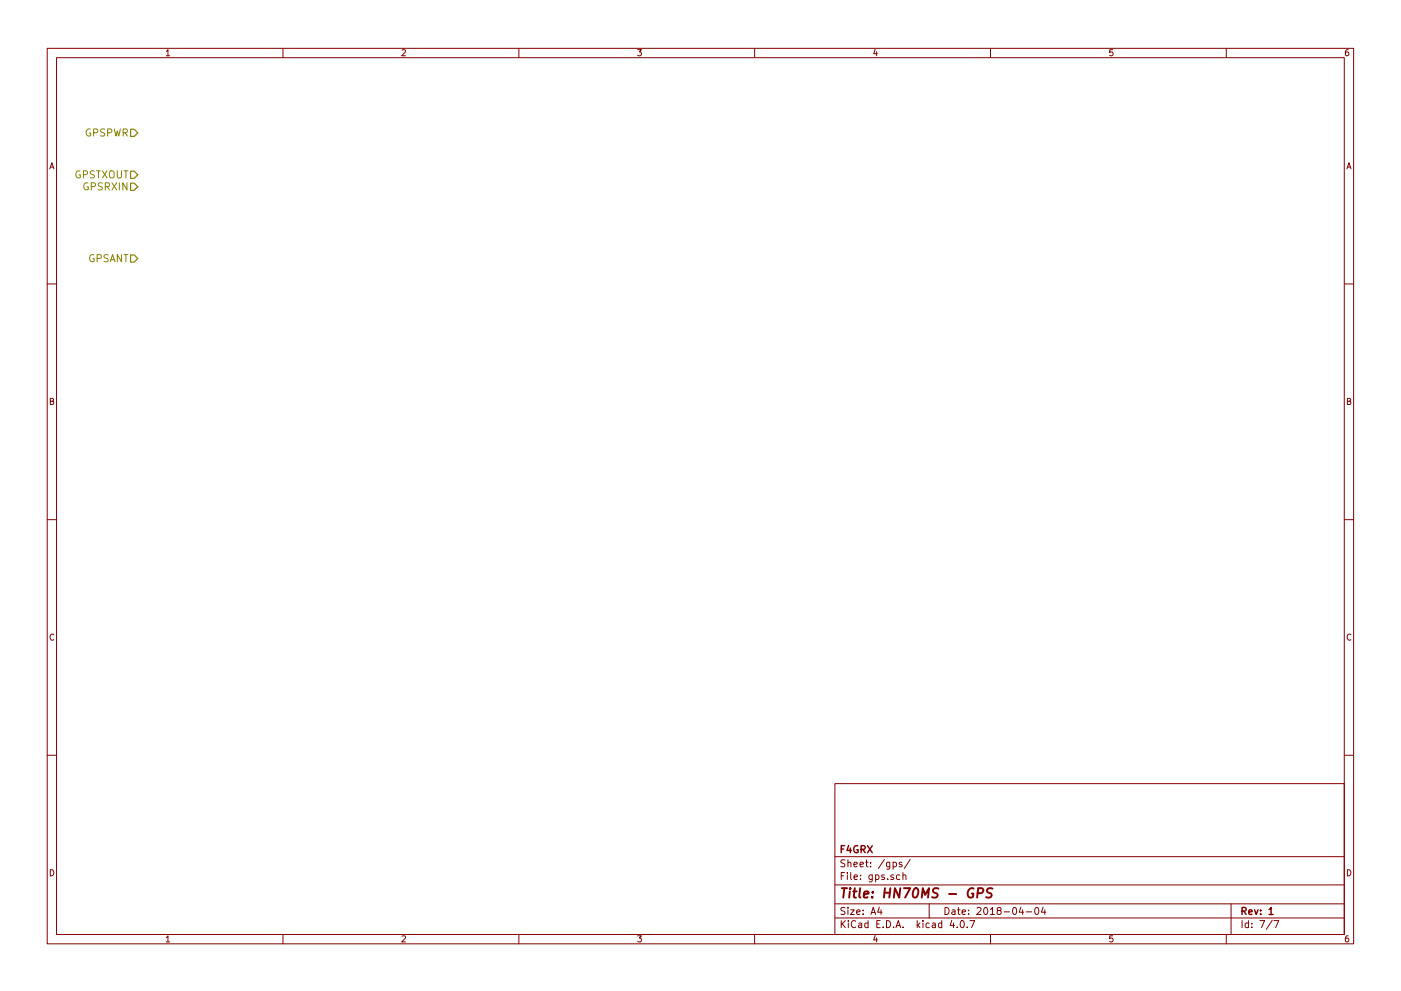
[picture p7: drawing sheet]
<svg xmlns="http://www.w3.org/2000/svg" width="297mm" height="210mm" viewBox="0 0 297 210" stroke-linecap="round" stroke-linejoin="round" font-family="sans-serif">
<g fill="none" stroke="#840000" stroke-width=".21">
<path d="M10 10.3h277v189.9h-277zM12 12.2h273v186.1h-273zM35.3 10.9l.3-.4v1.3M35.3 11.8h.7M60 10.3v1.9M85.2 10.6l.5-.1 .3 .4-.8 .9h.8M110 10.3v1.9M135.2 10.5h.8l-.4 .5 .3 .1 .1 .2-.1 .4-.2 .1-.5-.1M160 10.3v1.9M185.5 10.5l-.3 .9h.8M185.9 11v.8M210 10.3v1.9"/>
<path d="M235.9 10.5h-.6v.6h.6l.1 .5-.3 .2-.4-.1M260 10.3v1.9M285.9 10.5l-.4 .1-.2 .2-.1 .8 .3 .2 .4-.1 .1-.4-.1-.2-.4-.1-.3 .3M10.6 35.8l.4-1.3 .4 1.3M10.7 35.5h.6M285.6 35.8l.4-1.3 .4 1.3M285.7 35.5h.6M10 60.2h2M285 60.2h2M10.7 85.1h.5l.1-.5-.6-.1v1.3h.5l.2-.4-.3-.3M285.7 85.1h.5l.1-.5-.6-.1v1.3h.5l.2-.4-.3-.3M10 110.3h2"/>
<path d="M285 110.3h2M11.4 134.6a.58 .58 0 0 0-.8 .6 .58 .58 0 0 0 .8 .5M286.4 134.6a.58 .58 0 0 0-.8 .6 .58 .58 0 0 0 .8 .5M10 160.2h2M177 166.3h108v32h-108zM285 160.2h2M10.7 184.5a.65 .65 0 0 1 .7 .7 .65 .65 0 0 1-.7 .6zM35.3 198.9l.3-.4v1.3M35.3 199.8h.7M60 198.3v1.9M85.2 198.6l.5-.1 .3 .4-.8 .9h.8M110 198.3v1.9"/>
<path d="M135.2 198.5h.8l-.4 .5 .3 .1 .1 .2-.1 .4-.2 .1-.5-.1M160 198.3v1.9M177 194.8h108M177 191.8h108M177 187.8h108M177 181.8h108M178.4 195.3v1.5M178.4 185.8h.5M178.6 196l.6 .8M179.1 185.1h-.7v1.5M179.1 192.6l-.5-.1-.3 .3 .1 .3 .7 .4v.4l-.2 .1-.6-.1M179.1 182.5l-.5-.1-.3 .3 .1 .3 .7 .4v.4l-.2 .1-.6-.1"/>
<path d="M179.2 195.3l-.8 .9M179.7 185.1v.2M179.7 185.6v1M179.8 192.5v.2M179.8 183.1l.2-.2 .4 .1v.9M179.8 182.4v1.5M179.8 193v1M179.9 195.3v.2M179.9 195.8v1M180.3 193h.8l-.8 1h.8M180.4 185.1v1.3l.2 .2M181.1 183.4l.7-.1-.1-.3-.4-.1-.2 .2v.7h.6"/>
<path d="M181.1 186.1l.7-.1-.1-.3-.4-.1-.2 .2 .1 .7h.5M181.4 195.5a.71 .71 0 0 0-1 .5 .71 .71 0 0 0 .8 .8l.2-.1M181.6 193.5l.7-.1v-.3l-.4-.1-.3 .2 .1 .7h.6M182.1 195.9h.6v.9M182.3 183.4l.8-.1-.1-.3-.4-.1-.3 .2 .1 .7h.6M182.4 186.5v.1M182.4 185.7v.1M182.7 196.2l-.7 .3 .2 .3 .5-.1M183 193.9v.1M183 193.1v.1M183.5 182.9h.6M183.7 182.4v1.3l.4 .2"/>
<path d="M184 195.9l-.4-.1-.3 .3 .1 .6 .2 .1 .4-.1M184 195.3v1.5M184.6 183.8v.1M184.6 183v.1M184.7 194l.4-1.5 .5 1.5M184.8 193.6h.7M184.9 185.6v1.4l-.2 .1-.4-.1M184.9 185.7l-.4-.1-.3 .3 .1 .6 .2 .1 .4-.1M185.5 198.5l-.3 .9h.8M185.6 185.7l.5-.1 .3 .3-.2 .6h-.6M185.6 185.6v1.5M185.9 199v.8"/>
<path d="M185.9 196h.5M186.4 192.5l-.3 1h.9M186.6 195.3h-.7v1.5h.7M186.8 193v1M187.2 196.7v.1M187.5 185.7l-.4-.1-.2 .2 .1 .2 .5 .2v.3h-.6M187.5 182.3l-1.3 2M188 195.3a.76 .76 0 0 1 .8 .8 .76 .76 0 0 1-.8 .7zM188.2 186.5v.1M188.6 182.9v1.4l-.2 .1-.4-.1M188.6 183l-.4-.1-.3 .3 .1 .6 .2 .1 .4-.1M189.4 183l.4-.1 .3 .3-.2 .6h-.5"/>
<path d="M189.4 182.9v1.5M189.4 185.7l-.3-.1-.3 .2 .1 .2 .5 .2v.3h-.6M189.5 196.7v.1M190 196.8l.4-1.5 .6 1.5M190.1 196.4h.7M190.8 185.7l-.5-.1-.2 .3v.6l.2 .1 .5-.1M191.2 183l-.3-.1-.3 .2 .1 .3 .5 .1v.3h-.6M191.4 185.7l.2-.1 .4 .1 .1 .9M191.4 185.1v1.5M191.5 196.7v.1M193 182.3l-1.3 2M194.5 195.3v1.5"/>
<path d="M194.6 196.3l.4 .5M195 195.8l-.5 .6M195.7 195.3v.2M195.7 195.8v1M197 191.8v3M197 195.9l-.4-.1-.3 .3 .1 .6 .2 .1 .4-.1M197.7 195.9h.6v.9M198.3 196.2l-.7 .3 .2 .3 .5-.1M199.7 195.9l-.5-.1-.2 .3v.6l.2 .1 .5-.1M199.7 195.3v1.5M200.4 192.5a.76 .76 0 0 1 .8 .8 .76 .76 0 0 1-.8 .7zM201.8 195.2l-.4 1.1h1"/>
<path d="M201.9 193.1h.5l.1 .9M202.2 195.8v1M202.5 193.4l-.7 .3 .2 .3 .5-.1M202.9 196.7v.1M203 193h.6M203.2 192.5v1.3l.4 .2M203.8 195.4l.1-.1a.8 .8 0 0 1 .6 .8 .8 .8 0 0 1-.6 .7 .97 .97 0 0 1-.1-1.4zM204 193.5l.7-.1-.1-.3-.4-.1-.2 .2 .1 .7h.5M205.1 196.7v.1M205.4 193.9v.1M205.4 193.1v.1M205.6 195.3h1.1l-.7 1.5"/>
<path d="M207.1 192.7l.6-.2 .3 .5-.9 1h.9M208.7 192.7l.2-.2a.8 .8 0 0 1 .5 .8 .8 .8 0 0 1-.5 .7l-.3-.5zM210 193l.4-.5v1.5M210 194h.8M210 198.3v1.9M211.7 193.2l-.3-.3 .1-.2 .2-.2 .4 .1 .2 .2-.1 .2-.5 .2-.3 .3v.2l.3 .3h.3l.3-.3v-.2l-.3-.3M212.9 193.5h1.1M214.8 192.7l.2-.2a.8 .8 0 0 1 .6 .8 .8 .8 0 0 1-.6 .7l-.3-.5zM216.5 192.5l-.4 1h.9M216.8 193v1M217.6 193.5h1.1M219.5 192.7l.2-.2a.8 .8 0 0 1 .6 .8 .8 .8 0 0 1-.6 .7l-.3-.5z"/>
<path d="M221.2 192.5l-.4 1h.9M221.5 193v1M235.9 198.5h-.6v.7l.6-.1 .1 .5-.3 .2-.4-.1M260 198.3v1.9M261 191.8v6.5M263.3 195.3v1.5M264.7 195.9l-.4-.1-.3 .3 .1 .6 .2 .1 .4-.1M264.7 195.3v1.5M265.4 196.7v.1M265.4 195.9v.1M267.1 195.3h1l-.6 1.5M269.7 195.2l-1.2 2"/>
<path d="M270.1 195.3h1l-.6 1.5M285.7 184.5a.65 .65 0 0 1 .7 .7 .65 .65 0 0 1-.7 .6zM285.9 198.5l-.4 .1-.2 .3-.1 .7 .3 .2 .4-.1 .1-.4-.1-.2-.4-.1-.3 .3"/>
</g>
<g fill="none" stroke="#840000" stroke-width=".3">
<path d="M179.1 179.4h-.7v1.5M179.9 179.3l-.3 1.1h.9M180.3 179.9v1M181.9 179.5a.69 .69 0 0 0-.9 .7 .69 .69 0 0 0 .9 .6v-.5h-.2M183.9 179.4l1 1.5M184.9 179.4l-1 1.5M178.4 180.1h.5M182.6 180.2l.7-.1 .1-.2v-.3l-.2-.2h-.6v1.5M182.9 180.2l.5 .7M263.3 193.3l.8-.1 .1-.2-.1-.3-.2-.2h-.6v1.5M263.7 193.3l.5 .7M264.8 193.5l.7-.1-.1-.3-.4-.1-.2 .2v.7h.6"/>
<path d="M266 193l.3 1 .4-1M267.3 193.9v.1M267.3 193.1v.1M269.1 193l.4-.5v1.5M269.1 194h.8"/>
</g>
<g fill="none" stroke="#840000" stroke-width=".41">
<path d="M178.5 188.4h1.1M179 188.4l-.2 2M180.2 189.1l-.2 1.3M180.3 188.4l-.1 .2 .2-.1-.1-.1-.1 .2M180.9 189.1h.7M181.2 188.4l-.2 1.8 .1 .1 .4 .1M182.4 188.4l-.2 1.8 .2 .2M183.2 189.8l.9-.2v-.4l-.6-.1-.3 .3v.9h.7M184.9 190.3v.1M185.1 189.2l-.1 .2-.1-.1 .2-.1-.1 .2M187.5 189.4h1.2M187.6 188.4l-.2 2"/>
<path d="M188.8 188.4l-.3 2M190.9 188.4l-.2 2-1-2-.2 2M191.6 188.4h1.4l-1.1 2M193.8 188.6l.1-.1a.45 .45 0 0 1 .8 .3l-.1 .9-.2 .6-.3 .1-.5-.1a1.65 1.65 0 0 1 .2-1.7zM195.4 190.4l.3-2 .4 1.5 .9-1.5-.3 2M199 188.5l-.8-.1-.3 .2v.6l.8 .4 .1 .5-.4 .3-.8-.1M201.2 189.7h1.5M206.4 188.5a1.02 1.02 0 0 0-1.2 .7 1.02 1.02 0 0 0 .5 1.2l.6-.1 .1-.7h-.4M207.3 189.5l.9-.1a.56 .56 0 0 0 .1-.9l-.9-.1-.2 2M210.4 188.5l-.7-.1-.3 .2-.1 .6 .8 .4 .1 .5-.4 .3-.7-.1"/>
</g>
<g fill="none" stroke="#848400" stroke-width=".21">
<path d="M17 36.3a.71 .71 0 0 0-.9 .7 .71 .71 0 0 0 .9 .7v-.6h-.3M17.7 37.1l.7-.1 .2-.3-.1-.3-.2-.2h-.6v1.6M18.6 38.9a.71 .71 0 0 0-.9 .6 .71 .71 0 0 0 .9 .7l.1-.6h-.3M19.2 27.4a.71 .71 0 0 0-.9 .7 .71 .71 0 0 0 .9 .7v-.6h-.3M19.4 39.6l.7-.1 .1-.2v-.4l-.3-.1h-.5v1.5M19.9 28.2l.7-.1 .2-.2-.1-.4-.3-.1h-.5v1.5M20 36.3l-.6-.1-.2 .2v.4l.7 .3 .1 .4-.3 .3-.6-.1M20.4 36.2h.9M20.9 36.2v1.6M21.7 38.9l-.6-.1-.2 .1v.5l.6 .2 .2 .4-.3 .3-.6-.1M21.7 36.2l1 1.6M22.2 27.4h-.6l-.2 .1v.4l.6 .3 .2 .4-.3 .3-.6-.1"/>
<path d="M22.3 39.6l.8-.1 .1-.2-.1-.4-.2-.1h-.6v1.5M22.7 36.2l-1 1.6M22.7 39.6l.5 .7M22.8 28.2l.8-.1 .1-.2-.1-.4-.2-.1h-.6v1.5M23.3 36.5a.5 .5 0 0 1 .5-.3 .5 .5 0 0 1 .4 .5v.9l-.3 .2a.53 .53 0 0 1-.7-.5zM23.7 38.8l1 1.5M24.2 27.4l.4 1.5 .3-1.1 .3 1.1 .3-1.5M24.7 38.8l-1 1.5M24.9 36.2v1.3l.3 .3h.3l.3-.3v-1.3M25.3 38.8v1.5M26.1 28.2l.7-.1 .2-.2-.1-.4-.2-.1h-.6v1.5M26.3 36.2h.8"/>
<path d="M26.5 28.2l.5 .7M26.7 36.2v1.6M26.9 38.8v1.5l-.9-1.5v1.5M19.9 54.1a.71 .71 0 0 0-.9 .7 .71 .71 0 0 0 .9 .7l.1-.6h-.3M20.6 54.8h.7l.2-.3-.1-.3-.2-.2h-.6v1.5M22.9 54.1l-.5-.1-.3 .2v.4l.7 .3 .1 .4-.3 .2h-.6M23.4 55.5l.5-1.5 .5 1.5M23.5 55.1h.7M25.8 54v1.5l-.9-1.5v1.5M26.3 54h.8M26.7 54v1.5"/>
</g>
<path d="M27.7 27.4h.7l.8 .8-.8 .8h-.7zM27.7 36.3h.7l.8 .8-.8 .7h-.7zM27.7 38.9h.7l.8 .7-.8 .8h-.7zM27.7 54.1h.7l.8 .8-.8 .7h-.7z" fill="none" stroke="#848400" stroke-width=".25"/>
</svg>
